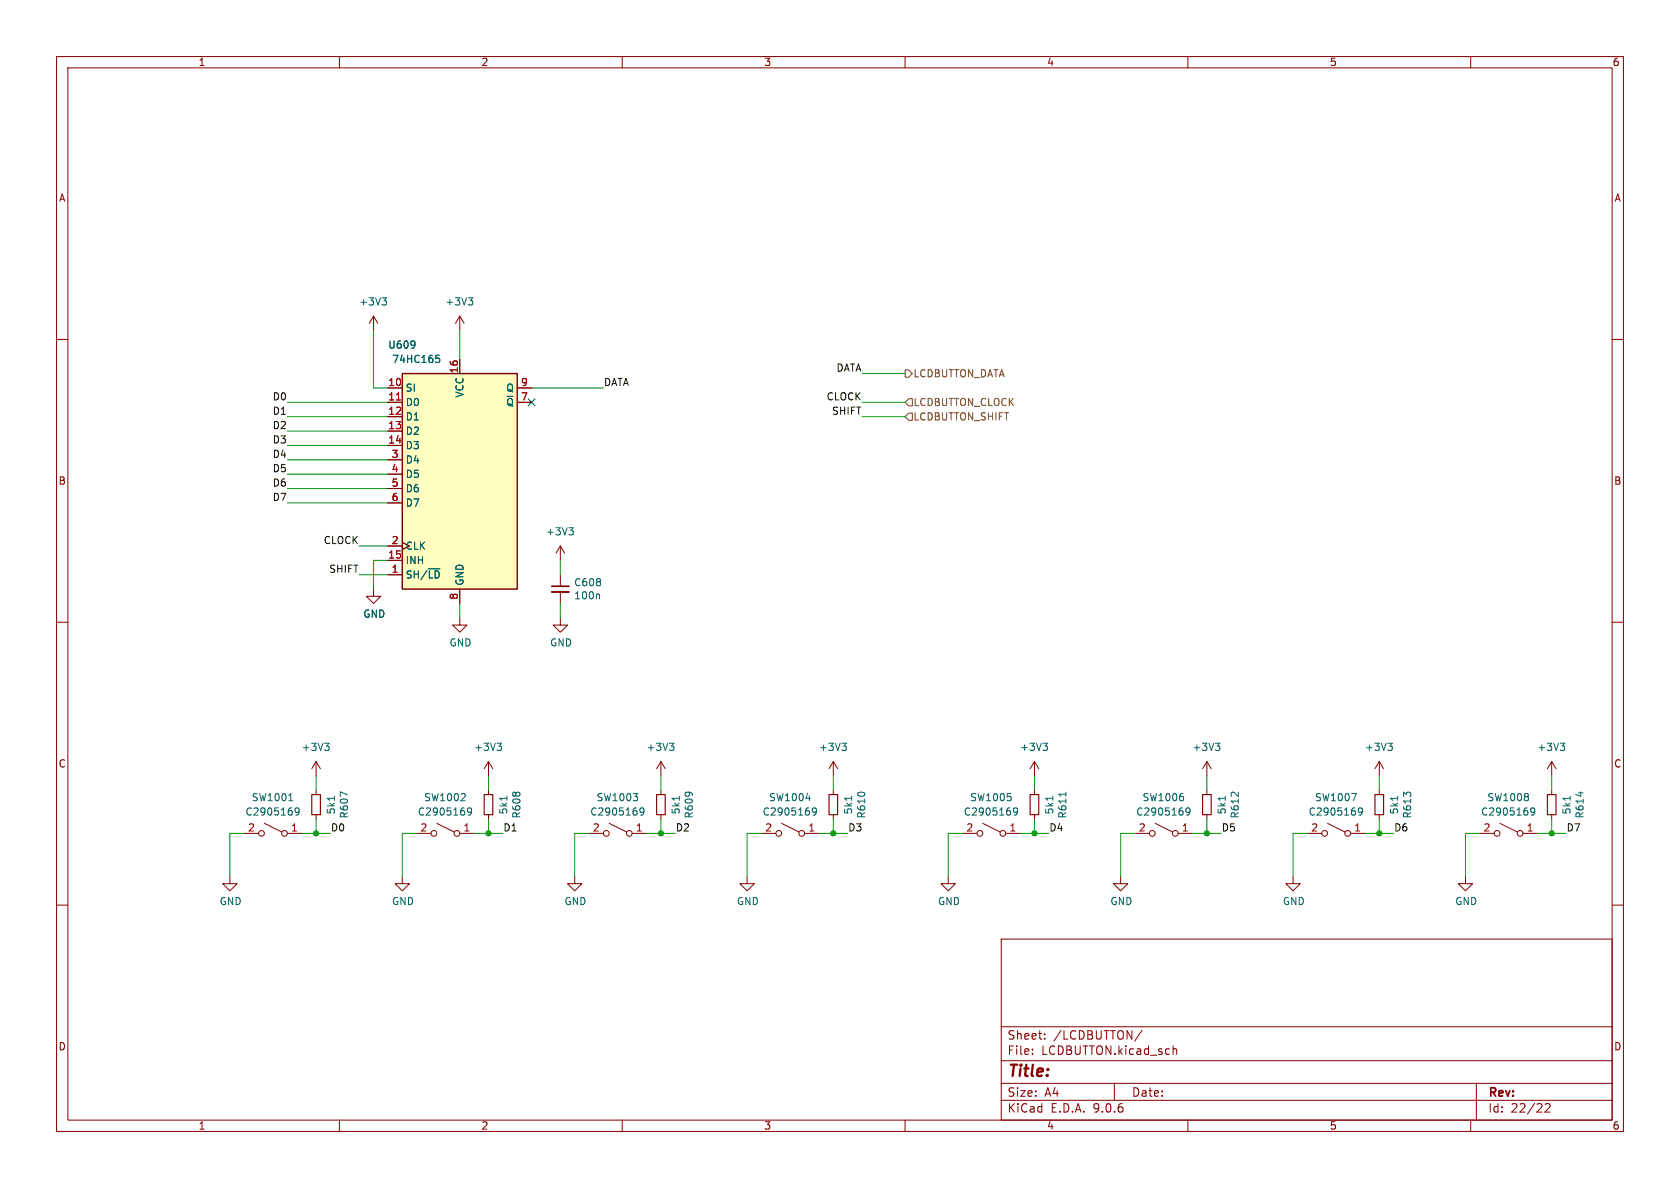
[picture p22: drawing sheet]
<svg xmlns="http://www.w3.org/2000/svg" width="297mm" height="210mm" viewBox="0 0 297 210" stroke-linecap="round" stroke-linejoin="round" font-family="sans-serif">
<defs><g id="words">
<text font-size="2.8" fill="#840000" x="178" y="190.9">Title:</text>
<g font-size="2.1" fill="#840000">
<text x="178" y="184">Sheet:</text>
<text x="186.2" y="184">/LCDBUTTON/</text>
<text x="178" y="186.7">File:</text>
<text x="184.1" y="186.7">LCDBUTTON.kicad_sch</text>
<text x="178" y="196.9">KiCad</text>
<text x="178" y="194.1">Size:</text>
<text x="184.7" y="194.1">A4</text>
<text x="185.7" y="196.9">E.D.A.</text>
<text x="193.3" y="196.9">9.0.6</text>
<text x="200" y="194.1">Date:</text>
<text x="263" y="194.3">Rev:</text>
<text x="263" y="196.9">Id:</text>
<text x="267.1" y="196.9">22/22</text>
</g>
<g font-size="1.8" fill="#840000">
<text x="35" y="11.9">1</text>
<text x="85" y="11.9">2</text>
<text x="135" y="11.9">3</text>
<text x="185" y="11.9">4</text>
<text x="235" y="11.9">5</text>
<text x="285" y="11.9">6</text>
<text x="10.3" y="35.9">A</text>
<text x="285.3" y="35.9">A</text>
<text x="10.3" y="85.9">B</text>
<text x="285.3" y="85.9">B</text>
<text x="10.3" y="135.9">C</text>
<text x="285.3" y="135.9">C</text>
<text x="10.3" y="185.9">D</text>
<text x="285.3" y="185.9">D</text>
<text x="35" y="199.9">1</text>
<text x="85" y="199.9">2</text>
<text x="135" y="199.9">3</text>
<text x="185" y="199.9">4</text>
<text x="235" y="199.9">5</text>
<text x="285" y="199.9">6</text>
</g>
<g font-size="1.8" fill="#006464">
<text x="63.4" y="54.2">+3V3</text>
<text x="78.6" y="54.2">+3V3</text>
<text x="68.5" y="61.8">U609</text>
<text x="69.2" y="64.4">74HC165</text>
<text x="71.6" y="72">D0</text>
<text x="71.6" y="69.4">SI</text>
<text x="82.1" y="70.4" transform="rotate(-90 82.1 70.4)">VCC</text>
<text x="89.4" y="69.4">Q</text>
<text x="89.4" y="72">~{Q}</text>
<text x="71.6" y="74.5">D1</text>
<text x="71.6" y="77.1">D2</text>
<text x="71.6" y="79.6">D3</text>
<text x="71.6" y="82.1">D4</text>
<text x="71.6" y="84.7">D5</text>
<text x="71.6" y="87.2">D6</text>
<text x="71.6" y="89.8">D7</text>
<text x="96.4" y="94.8">+3V3</text>
<text x="71.6" y="97.4">CLK</text>
<text x="71.6" y="99.9">INH</text>
<text x="71.6" y="102.5">SH/~{LD}</text>
<text x="82.1" y="103.6" transform="rotate(-90 82.1 103.6)">GND</text>
<text x="101.4" y="103.8">C608</text>
<text x="101.4" y="106.1">100n</text>
<text x="64.1" y="109.4">GND</text>
<text x="79.4" y="114.5">GND</text>
<text x="97.2" y="114.5">GND</text>
<text x="53.2" y="132.9">+3V3</text>
<text x="83.7" y="132.9">+3V3</text>
<text x="114.2" y="132.9">+3V3</text>
<text x="144.7" y="132.9">+3V3</text>
<text x="180.2" y="132.9">+3V3</text>
<text x="210.7" y="132.9">+3V3</text>
<text x="241.2" y="132.9">+3V3</text>
<text x="271.7" y="132.9">+3V3</text>
<text x="44.4" y="141.8">SW1001</text>
<text x="74.9" y="141.8">SW1002</text>
<text x="105.4" y="141.8">SW1003</text>
<text x="135.8" y="141.8">SW1004</text>
<text x="171.4" y="141.8">SW1005</text>
<text x="201.9" y="141.8">SW1006</text>
<text x="232.4" y="141.8">SW1007</text>
<text x="262.8" y="141.8">SW1008</text>
<text x="43.3" y="144.4">C2905169</text>
<text x="59.4" y="144.1" transform="rotate(-90 59.4 144.1)">5k1</text>
<text x="61.7" y="144.8" transform="rotate(-90 61.7 144.8)">R607</text>
<text x="73.8" y="144.4">C2905169</text>
<text x="89.9" y="144.1" transform="rotate(-90 89.9 144.1)">5k1</text>
<text x="92.2" y="144.8" transform="rotate(-90 92.2 144.8)">R608</text>
<text x="104.2" y="144.4">C2905169</text>
<text x="120.4" y="144.1" transform="rotate(-90 120.4 144.1)">5k1</text>
<text x="122.7" y="144.8" transform="rotate(-90 122.7 144.8)">R609</text>
<text x="134.7" y="144.4">C2905169</text>
<text x="150.9" y="144.1" transform="rotate(-90 150.9 144.1)">5k1</text>
<text x="153.2" y="144.8" transform="rotate(-90 153.2 144.8)">R610</text>
<text x="170.3" y="144.4">C2905169</text>
<text x="186.4" y="144.1" transform="rotate(-90 186.4 144.1)">5k1</text>
<text x="188.7" y="144.8" transform="rotate(-90 188.7 144.8)">R611</text>
<text x="200.8" y="144.4">C2905169</text>
<text x="216.9" y="144.1" transform="rotate(-90 216.9 144.1)">5k1</text>
<text x="219.2" y="144.8" transform="rotate(-90 219.2 144.8)">R612</text>
<text x="231.2" y="144.4">C2905169</text>
<text x="247.4" y="144.1" transform="rotate(-90 247.4 144.1)">5k1</text>
<text x="249.7" y="144.8" transform="rotate(-90 249.7 144.8)">R613</text>
<text x="261.7" y="144.4">C2905169</text>
<text x="277.9" y="144.1" transform="rotate(-90 277.9 144.1)">5k1</text>
<text x="280.2" y="144.8" transform="rotate(-90 280.2 144.8)">R614</text>
<text x="38.7" y="160.2">GND</text>
<text x="69.2" y="160.2">GND</text>
<text x="99.7" y="160.2">GND</text>
<text x="130.2" y="160.2">GND</text>
<text x="165.7" y="160.2">GND</text>
<text x="196.2" y="160.2">GND</text>
<text x="226.7" y="160.2">GND</text>
<text x="257.2" y="160.2">GND</text>
</g>
<g font-size="1.8" fill="#0f0f0f">
<text x="147.8" y="65.8">DATA</text>
<text x="48.1" y="70.9">D0</text>
<text x="106.7" y="68.3">DATA</text>
<text x="146" y="70.9">CLOCK</text>
<text x="48.1" y="73.4">D1</text>
<text x="48.1" y="75.9">D2</text>
<text x="147" y="73.4">SHIFT</text>
<text x="48.1" y="83.6">D5</text>
<text x="48.1" y="78.5">D3</text>
<text x="48.1" y="81">D4</text>
<text x="48.1" y="86.1">D6</text>
<text x="48.1" y="88.6">D7</text>
<text x="57.1" y="96.3">CLOCK</text>
<text x="58.1" y="101.3">SHIFT</text>
<text x="58.4" y="147.1">D0</text>
<text x="88.9" y="147.1">D1</text>
<text x="119.4" y="147.1">D2</text>
<text x="149.9" y="147.1">D3</text>
<text x="185.4" y="147.1">D4</text>
<text x="215.9" y="147.1">D5</text>
<text x="246.4" y="147.1">D6</text>
<text x="276.9" y="147.1">D7</text>
</g>
<g font-size="1.8" fill="#a90000">
<text x="68.5" y="70.9">11</text>
<text x="68.5" y="68.3">10</text>
<text x="81" y="66.1" transform="rotate(-90 81 66.1)">16</text>
<text x="92" y="68.3">9</text>
<text x="92" y="70.9">7</text>
<text x="68.5" y="73.4">12</text>
<text x="68.5" y="75.9">13</text>
<text x="68.5" y="78.5">14</text>
<text x="69.1" y="81">3</text>
<text x="69.1" y="83.6">4</text>
<text x="69.1" y="86.1">5</text>
<text x="69.1" y="88.6">6</text>
<text x="68.5" y="98.8">15</text>
<text x="69.1" y="96.3">2</text>
<text x="69.1" y="101.3">1</text>
<text x="81" y="106.1" transform="rotate(-90 81 106.1)">8</text>
<text x="43.7" y="147.1">2</text>
<text x="51.4" y="147.1">1</text>
<text x="74.2" y="147.1">2</text>
<text x="81.8" y="147.1">1</text>
<text x="104.7" y="147.1">2</text>
<text x="112.3" y="147.1">1</text>
<text x="135.2" y="147.1">2</text>
<text x="142.8" y="147.1">1</text>
<text x="170.7" y="147.1">2</text>
<text x="178.4" y="147.1">1</text>
<text x="201.2" y="147.1">2</text>
<text x="208.8" y="147.1">1</text>
<text x="231.7" y="147.1">2</text>
<text x="239.3" y="147.1">1</text>
<text x="262.2" y="147.1">2</text>
<text x="269.8" y="147.1">1</text>
</g>
<g font-size="1.8" fill="#725600">
<text x="161.4" y="66.9">LCDBUTTON_DATA</text>
<text x="161.4" y="72">LCDBUTTON_CLOCK</text>
<text x="161.4" y="74.5">LCDBUTTON_SHIFT</text>
</g>
</g></defs>
<g fill="none" stroke="#840000" stroke-width=".18">
<path d="M10 10h277v190h-277zM12 12h273v186h-273zM60 10v2M110 10v2M160 10v2M210 10v2M260 10v2M10 60h2M285 60h2M10 110h2M99.1 101.6v2M99.1 104.6v2.1"/>
<path d="M285 110h2M55.9 134.6l-.8 1.3M55.9 134.6l.7 1.3M55.9 134.6v2.6M55.9 139.7v.8M86.4 139.7v.8M116.8 134.6l-.7 1.3M116.8 134.6l.8 1.3M116.8 134.6v2.6M147.3 139.7v.8M182.9 134.6l-.8 1.3M182.9 134.6l.7 1.3"/>
<path d="M182.9 134.6v2.6M182.9 139.7v.8M213.4 134.6v2.6M213.4 139.7v.8M213.4 134.6l-.8 1.3M213.4 134.6l.7 1.3M243.8 134.6l-.7 1.3M243.8 134.6l.8 1.3M243.8 134.6v2.6M243.8 139.7v.8M274.3 134.6l-.7 1.3M274.3 134.6l.8 1.3"/>
<path d="M274.3 134.6v2.6M274.3 139.7v.8M55.9 144v.8M71.1 154.9v1.3h1.3l-1.3 1.3-1.3-1.3h1.3M86.4 144v.8M104.1 147.3h2.6M107.7 145.5l3 1.6M111.8 147.3h2.5M147.3 144v.8M167.6 154.9v1.3h1.3l-1.3 1.3-1.2-1.3h1.2M170.2 147.3h2.5M173.7 145.5l3.1 1.6"/>
<path d="M177.8 147.3h2.5M182.9 144v.8M200.7 147.3h2.5M204.2 145.5l3.1 1.6M208.3 147.3h2.5M213.4 144v.8M228.6 154.9v1.3h1.3l-1.3 1.3-1.3-1.3h1.3M231.1 147.3h2.6M234.7 145.5l3 1.6M238.8 147.3h2.5M243.8 144v.8M259.1 154.9v1.3h1.2l-1.2 1.3-1.3-1.3h1.3"/>
<path d="M261.6 147.3h2.6M265.2 145.5l3 1.6M269.2 147.3h2.6M274.3 144v.8M10 160h2M177 166h108v32h-108zM285 160h2M60 198v2M110 198v2M160 198v2M177 194.5h108M177 191.5h108"/>
<path d="M177 187.5h108M177 181.5h108M182.5 186.3v.1M182.5 185.5v.1M184.7 183.6v.1M184.7 182.8v.1M197 191.5v3M201.9 182.1l-1.3 2M207.4 184.9v1.5M207.4 185.5l.2-.1 .4 .1v.9M210 198v2M260 198v2"/>
<path d="M261 191.5v6.5M273.2 195.2l.5-.1 .3 .1v.3l-.9 1.1h.9"/>
<circle cx="107.2" cy="147.3" r=".51"/>
<circle cx="111.3" cy="147.3" r=".51"/>
<circle cx="173.2" cy="147.3" r=".51"/>
<circle cx="177.3" cy="147.3" r=".51"/>
<circle cx="203.7" cy="147.3" r=".51"/>
<circle cx="207.8" cy="147.3" r=".51"/>
<circle cx="234.2" cy="147.3" r=".51"/>
<circle cx="238.3" cy="147.3" r=".51"/>
<circle cx="264.7" cy="147.3" r=".51"/>
<circle cx="268.7" cy="147.3" r=".51"/>
</g>
<g fill="none" stroke="#006464" stroke-width=".18">
<path d="M105.8 105l.2 .2v.7M57.4 131.4h.8l-.4 .5M57.9 131.9l.3 .2v.3l-.3 .3M118.4 131.4h.7l-.4 .5M118.9 131.9l.2 .2v.3l-.2 .3M184.4 131.4h.8l-.4 .5M184.9 131.9l.3 .2v.3l-.3 .3M214.9 131.4h.8l-.5 .5M215.4 131.9l.3 .2v.3l-.3 .3M245.4 131.4h.7l-.4 .5M245.9 131.9l.2 .2v.3l-.2 .3M275.8 131.4h.8l-.4 .5"/>
<path d="M276.4 131.9l.2 .2v.3l-.2 .3M279.5 140v.8M59.1 140.8v.7M61.4 140.5l-1.2-.5v.8M89.6 140.8v.7M111.9 140.3h.8l-.4 .5M112.7 140.9v.5M113.8 143.4l-.2 .2h-.2l-.3-.2 .1-.5 .4-.1 .2 .1a.84 .84 0 0 1-.3 1.2h-.3M150.6 140.8v.7M178.7 140.9v.5M179.9 143.4l-.3 .2-.3-.1-.1-.1 .1-.5 .3-.1 .2 .1a.84 .84 0 0 1-.3 1.2h-.2M186.1 140.8v.7"/>
<path d="M188.4 140v.8M209.2 140.9v.5M210.4 143.4l-.3 .2-.3-.1-.2-.1 .2-.5 .3-.1 .2 .1a.84 .84 0 0 1-.3 1.2h-.2M216.6 140.8v.7M238.9 140.3h.9l-.6 1.2M240.8 143.4l-.2 .2-.4-.1-.1-.1 .1-.5 .4-.1 .2 .1a.84 .84 0 0 1-.3 1.2h-.3M247.1 140.8v.7M270.1 140.4v.3M270.1 140.9v.5M271.3 143.4l-.2 .2-.4-.1-.1-.1 .1-.5 .4-.1 .2 .1a.84 .84 0 0 1-.3 1.2h-.3M277.6 140.8v.7"/>
</g>
<path d="M55.1 140.5h1.5v3.5h-1.5zM85.6 140.5h1.5v3.5h-1.5zM146.6 140.5h1.5v3.5h-1.5zM182.1 140.5h1.5v3.5h-1.5zM212.6 140.5h1.5v3.5h-1.5zM243.1 140.5h1.5v3.5h-1.5zM273.6 140.5h1.5v3.5h-1.5z" fill="none" stroke="#840000" stroke-width=".2"/>
<path d="M97.5 103.6h3.1" fill="none" stroke="#840000" stroke-width=".3"/>
<path d="M97.5 104.6h3.1" fill="none" stroke="#840000" stroke-width=".33"/>
<path d="M71.1 66h20.3v38.1h-20.3z" fill="#ffffc2"/>
<path d="M71.1 66h20.3v38.1h-20.3z" fill="none" stroke="#840000" stroke-width=".25"/>
<g fill="none" stroke="#840000" stroke-width=".18">
<path d="M66 55.9l-.7 1.3M66 55.9l.8 1.3M66 55.9v2.5M81.3 55.9v2.5M81.3 55.9l-.8 1.3M81.3 55.9l.7 1.3M68.6 71.1h2.5M68.6 73.7h2.5M68.6 76.2h2.5M68.6 78.7h2.5M68.6 68.6h2.5M81.3 63.5v2.5"/>
<path d="M91.4 71.1h2.6M91.4 68.6h2.6M68.6 81.3h2.5M68.6 83.8h2.5M68.6 86.4h2.5M68.6 88.9h2.5M68.6 96.5h2.5M68.6 99.1h2.5M99.1 96.5l-.8 1.3M99.1 96.5l.7 1.3M99.1 96.5v2.6M66 104.1v1.3h1.3l-1.3 1.3-1.2-1.3h1.2"/>
<path d="M68.6 101.6h2.5M81.3 109.2v1.3h1.2l-1.2 1.3-1.3-1.3h1.3M81.3 104.1v2.6M99.1 109.2v1.3h1.2l-1.2 1.3-1.3-1.3h1.3M86.4 134.6l-.8 1.3M86.4 134.6l.7 1.3M86.4 134.6v2.6M116.8 139.7v.8M147.3 134.6l-.7 1.3M147.3 134.6l.8 1.3M147.3 134.6v2.6M40.6 154.9v1.3h1.3l-1.3 1.3-1.2-1.3h1.2"/>
<path d="M43.2 147.3h2.5M46.7 145.5l3.1 1.6M50.8 147.3h2.5M73.7 147.3h2.5M77.2 145.5l3.1 1.6M81.3 147.3h2.5M101.6 154.9v1.3h1.3l-1.3 1.3-1.3-1.3h1.3M116.8 144v.8M132.1 154.9v1.3h1.2l-1.2 1.3-1.3-1.3h1.3M134.6 147.3h2.6M138.2 145.5l3 1.6M142.2 147.3h2.6"/>
<path d="M198.1 154.9v1.3h1.3l-1.3 1.3-1.3-1.3h1.3"/>
<circle cx="46.2" cy="147.3" r=".51"/>
<circle cx="50.3" cy="147.3" r=".51"/>
<circle cx="76.7" cy="147.3" r=".51"/>
<circle cx="80.8" cy="147.3" r=".51"/>
<circle cx="137.7" cy="147.3" r=".51"/>
<circle cx="141.7" cy="147.3" r=".51"/>
</g>
<path d="M70.1 70.7h.7" fill="none" stroke="#a90000" stroke-width=".18"/>
<g fill="none" stroke="#006464" stroke-width=".18">
<path d="M67.6 52.6h.7l-.4 .5M68.1 53.1l.2 .3v.3l-.2 .2M82.8 52.6h.8l-.4 .5M83.3 53.1l.3 .3v.3l-.3 .2M73.3 60.4v.8M73.4 60.8l-.1 .1M77.1 62.8h.6M77.2 63.3h.3l.2 .2-.1 .5-.4 .1M100.6 93.3h.8l-.5 .5M101.1 93.8l.3 .2v.3l-.3 .3M87.9 131.4h.8l-.5 .5M88.4 131.9l.3 .2v.3l-.3 .3"/>
<path d="M148.8 131.4h.8l-.4 .5M149.4 131.9l.2 .2v.3l-.2 .3M51 141.5h.8M52.9 143.4l-.3 .2h-.2l-.2-.2 .1-.5 .3-.1 .2 .1a.84 .84 0 0 1-.3 1.2h-.2M81.5 141.5h.7M82.2 140.4v.4M83.4 143.4l-.3 .2h-.2l-.3-.2 .2-.5 .3-.1 .2 .1a.84 .84 0 0 1-.3 1.2h-.2M120.1 140.8v.7M142.5 141.1h.8M144.3 143.4l-.2 .2h-.3l-.2-.2 .1-.5 .4-.1 .2 .1a.84 .84 0 0 1-.3 1.2h-.3"/>
</g>
<path d="M116.1 140.5h1.5v3.5h-1.5z" fill="none" stroke="#840000" stroke-width=".2"/>
<path d="M160 65.4h.7l.6 .6-.6 .7h-.7zM160.7 70.5h.6v1.3h-.6l-.7-.7zM160.7 73h.6v1.3h-.6l-.7-.6z" fill="none" stroke="#725600" stroke-width=".18"/>
<g fill="none" stroke="#009600" stroke-width=".18">
<path d="M66 58.4v10.2h2.6M81.3 58.4v5.1M50.8 76.2h17.8M50.8 78.7h17.8M50.8 71.1h17.8M50.8 73.7h17.8M94 68.6h12.7M152.4 71.1h7.6M152.4 66h7.6M152.4 73.7h7.6M50.8 88.9h17.8M50.8 83.8h17.8"/>
<path d="M50.8 86.4h17.8M50.8 81.3h17.8M63.5 96.5h5.1M68.6 99.1h-2.6v5M99.1 99.1v2.5M63.5 101.6h5.1M81.3 106.7v2.5M99.1 106.7v2.5M55.9 137.2v2.5M86.4 137.2v2.5M116.8 137.2v2.5M147.3 137.2v2.5"/>
<path d="M182.9 137.2v2.5M213.4 137.2v2.5M243.8 137.2v2.5M274.3 137.2v2.5M43.2 147.3h-2.6v7.6M53.3 147.3h5.1M55.9 144.8v2.5M73.7 147.3h-2.6v7.6M83.8 147.3h5.1M86.4 144.8v2.5M104.1 147.3h-2.5v7.6M114.3 147.3h5.1"/>
<path d="M116.8 144.8v2.5M134.6 147.3h-2.5v7.6M144.8 147.3h5.1M147.3 144.8v2.5M170.2 147.3h-2.6v7.6M180.3 147.3h5.1M182.9 144.8v2.5M200.7 147.3h-2.6v7.6M210.8 147.3h5.1M213.4 144.8v2.5M231.1 147.3h-2.5v7.6M241.3 147.3h5.1"/>
<path d="M243.8 144.8v2.5M261.6 147.3h-2.5v7.6M271.8 147.3h5.1M274.3 144.8v2.5"/>
</g>
<path d="M93.4 70.5l1.2 1.2M94.6 70.5l-1.2 1.2" fill="none" stroke="#000084" stroke-width=".18"/>
<g fill="#009600" stroke="#009600" stroke-width=".18">
<circle cx="86.4" cy="147.3" r=".46"/>
<circle cx="147.3" cy="147.3" r=".46"/>
<circle cx="116.8" cy="147.3" r=".46"/>
<circle cx="243.8" cy="147.3" r=".46"/>
<circle cx="182.9" cy="147.3" r=".46"/>
<circle cx="274.3" cy="147.3" r=".46"/>
<circle cx="213.4" cy="147.3" r=".46"/>
<circle cx="55.9" cy="147.3" r=".46"/>
</g>
<use href="#words"/>
</svg>
